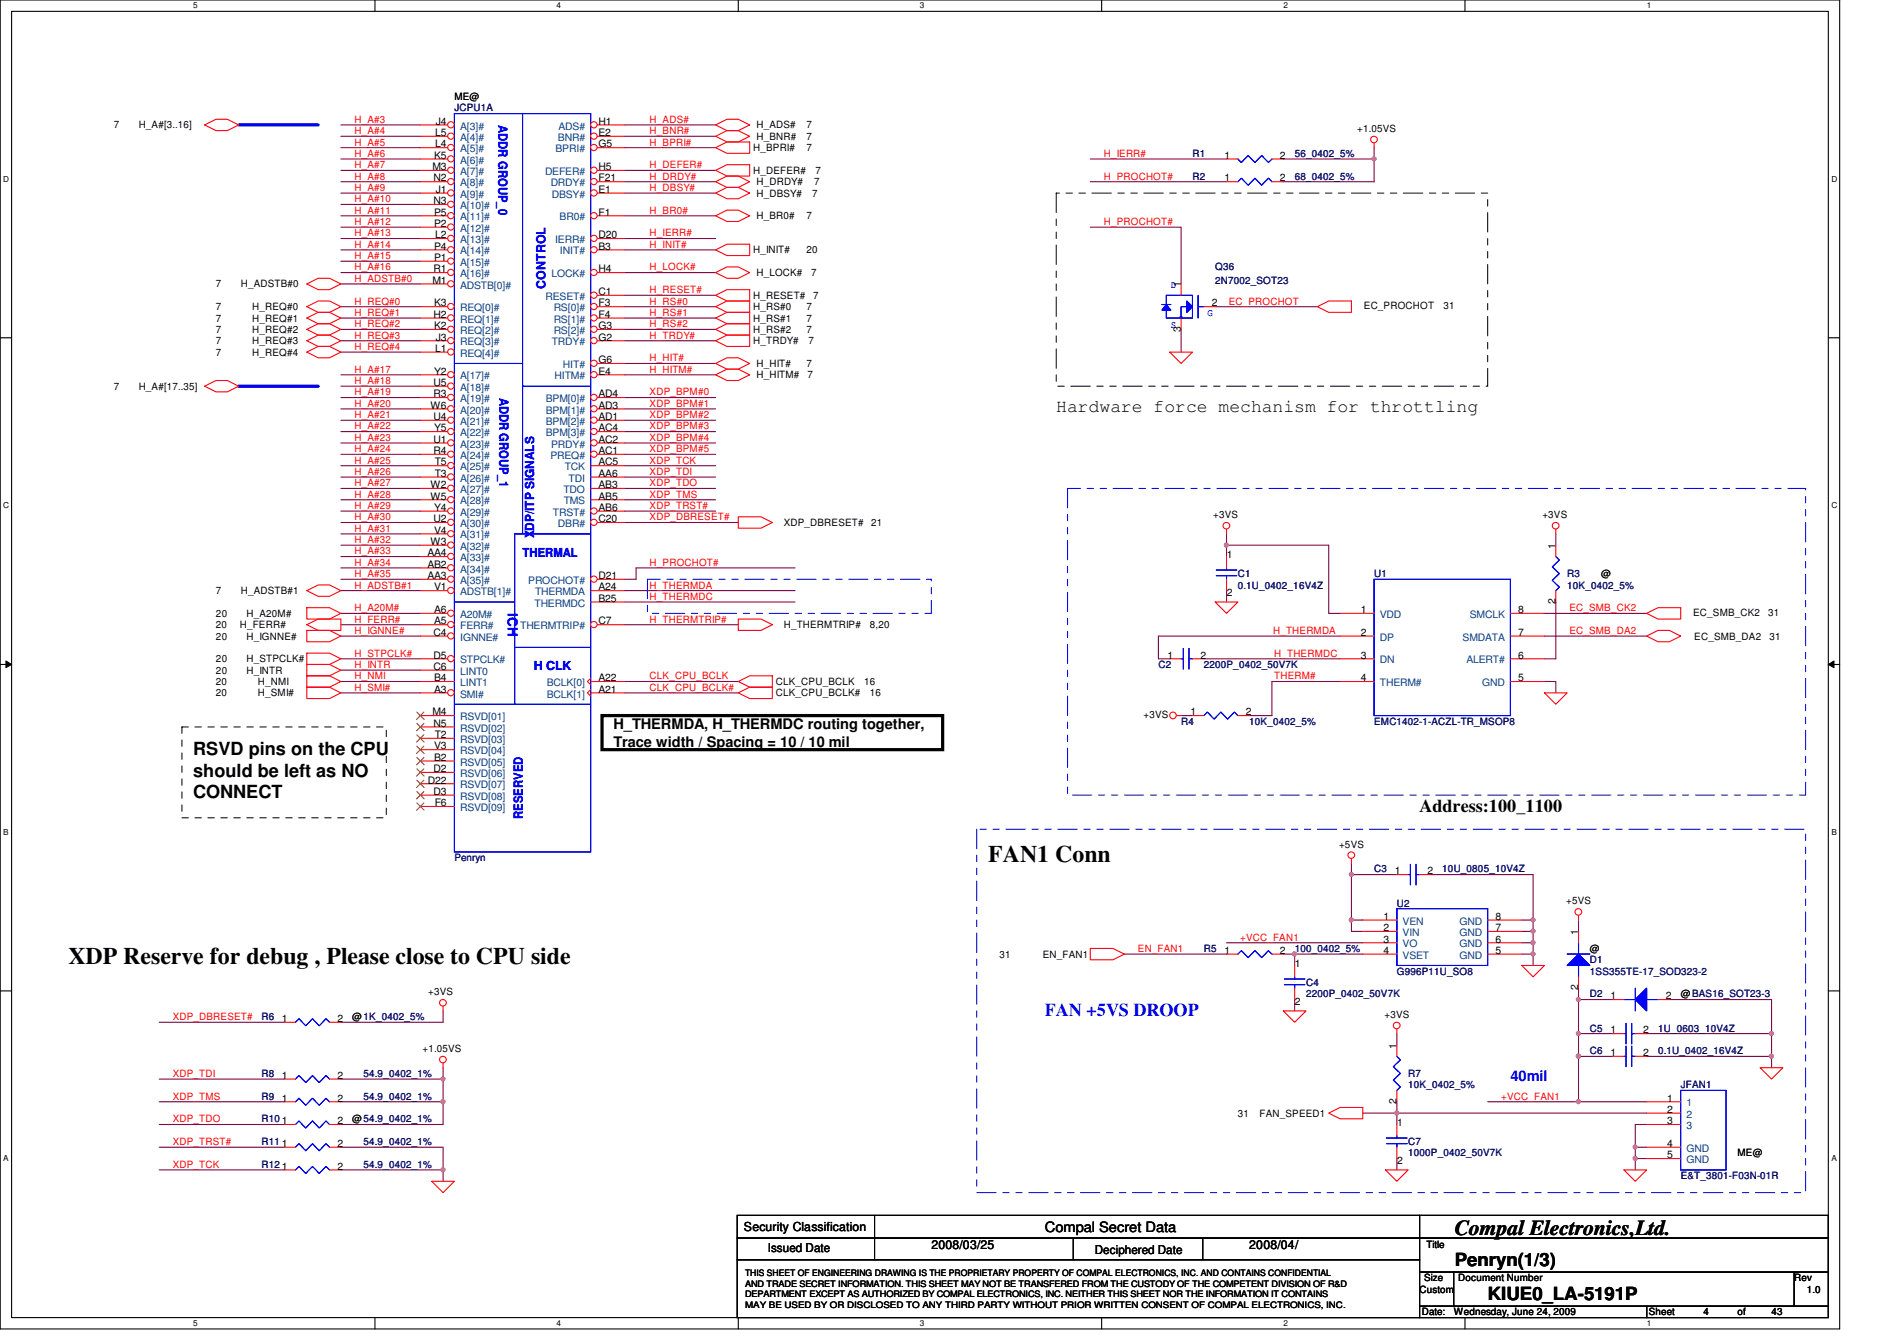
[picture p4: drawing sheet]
<svg xmlns="http://www.w3.org/2000/svg" width="297mm" height="210mm" viewBox="0 0 297 210" stroke-linecap="round" stroke-linejoin="round" font-family="sans-serif">
<defs><g id="words">
<g font-size="3.7">
<text x="154.7" y="135">FAN1 Conn</text>
<text x="10.7" y="151">XDP Reserve for debug , Please close to CPU side</text>
</g>
<text font-size="3.3" x="227.8" y="193.3">Compal Electronics,Ltd.</text>
<g font-size="2.8">
<text x="165.4" y="64.5">Hardware force mechanism for throttling</text>
<text x="30.3" y="118.2">RSVD pins on the CPU</text>
<text x="30.3" y="121.6">should be left as NO</text>
<text x="30.3" y="125">CONNECT</text>
<text x="222.3" y="127">Address:100_1100</text>
<text x="227.8" y="198.2">Penryn(1/3)</text>
<text x="233" y="203.5">KIUE0_LA-5191P</text>
</g>
<text font-size="2.8" fill="#00f" x="163.6" y="159">FAN +5VS DROOP</text>
<g font-size="2.3">
<text x="96.1" y="114.1">H_THERMDA, H_THERMDC routing together,</text>
<text x="96.1" y="116.9">Trace width / Spacing = 10 / 10 mil</text>
</g>
<text font-size="2.3" fill="#00f" x="236.5" y="169.2">40mil</text>
<text font-size="2.2" x="163.6" y="192.8">Compal Secret Data</text>
<text font-size="2.1" fill="#00f" x="79.5" y="96" transform="rotate(90 79.5 96)">ICH</text>
<g font-size="1.9" fill="#00f">
<text x="78.1" y="19.6" transform="rotate(90 78.1 19.6)">ADDR GROUP_0</text>
<text x="85.4" y="45.2" transform="rotate(-90 85.4 45.2)">CONTROL</text>
<text x="78.2" y="62.2" transform="rotate(90 78.2 62.2)">ADDR GROUP_1</text>
<text x="81.8" y="87.2">THERMAL</text>
<text x="83.6" y="84.3" transform="rotate(-90 83.6 84.3)">XDP/ITP SIGNALS</text>
<text x="83.6" y="104.9">H CLK</text>
<text x="81.9" y="128.2" transform="rotate(-90 81.9 128.2)">RESERVED</text>
</g>
<g font-size="1.9">
<text x="116.5" y="192.7">Security Classification</text>
<text x="120.2" y="196">Issued Date</text>
<text x="145.8" y="195.6">2008/03/25</text>
<text x="171.4" y="196.2">Deciphered Date</text>
<text x="195.6" y="195.6">2008/04/</text>
</g>
<g font-size="1.6" fill="#000080">
<text x="71.2" y="17.4">JCPU1A</text>
<text x="186.7" y="24.6">R1</text>
<text x="186.7" y="28.1">R2</text>
<text x="202.7" y="24.6">56_0402_5%</text>
<text x="202.7" y="28.1">68_0402_5%</text>
<text x="190.3" y="42.3">Q36</text>
<text x="190.3" y="44.4">2N7002_SOT23</text>
<text x="193.8" y="90.3">C1</text>
<text x="193.8" y="92.1">0.1U_0402_16V4Z</text>
<text x="215.2" y="90.3">U1</text>
<text x="245.4" y="90.3">R3</text>
<text x="245.4" y="92.1">10K_0402_5%</text>
<text x="181.4" y="104.6">C2</text>
<text x="188.5" y="104.6">2200P_0402_50V7K</text>
<text x="185" y="113.5">R4</text>
<text x="195.6" y="113.5">10K_0402_5%</text>
<text x="215.2" y="113.5">EMC1402-1-ACZL-TR_MSOP8</text>
<text x="71.2" y="134.8">Penryn</text>
<text x="215.2" y="136.6">C3</text>
<text x="225.8" y="136.6">10U_0805_10V4Z</text>
<text x="218.7" y="141.9">U2</text>
<text x="188.5" y="149">R5</text>
<text x="202.7" y="149">100_0402_5%</text>
<text x="204.5" y="154.3">C4</text>
<text x="218.7" y="152.6">G996P11U_SO8</text>
<text x="249" y="150.8">D1</text>
<text x="249" y="152.6">1SS355TE-17_SOD323-2</text>
<text x="40.9" y="159.7">R6</text>
<text x="204.5" y="156.1">2200P_0402_50V7K</text>
<text x="249" y="156.1">D2</text>
<text x="249" y="161.5">C5</text>
<text x="259.6" y="161.5">1U_0603_10V4Z</text>
<text x="249" y="165">C6</text>
<text x="259.6" y="165">0.1U_0402_16V4Z</text>
<text x="40.9" y="168.6">R8</text>
<text x="40.9" y="172.1">R9</text>
<text x="56.9" y="168.6">54.9_0402_1%</text>
<text x="56.9" y="172.1">54.9_0402_1%</text>
<text x="220.5" y="168.6">R7</text>
<text x="220.5" y="170.3">10K_0402_5%</text>
<text x="263.2" y="170.3">JFAN1</text>
<text x="40.9" y="179.2">R11</text>
<text x="40.9" y="175.7">R10</text>
<text x="56.9" y="179.2">54.9_0402_1%</text>
<text x="220.5" y="179.2">C7</text>
<text x="40.9" y="182.8">R12</text>
<text x="56.9" y="182.8">54.9_0402_1%</text>
<text x="220.5" y="181">1000P_0402_50V7K</text>
<text x="263.2" y="184.6">E&amp;T_3801-F03N-01R</text>
</g>
<g font-size="1.6">
<text x="71.2" y="15.7">ME@</text>
<text x="17.8" y="20.1">7</text>
<text x="21.7" y="20.1">H_A#[3..16]</text>
<text x="68.2" y="21.3">L5</text>
<text x="68.2" y="23.1">L4</text>
<text x="68.2" y="19.5">J4</text>
<text x="93.7" y="23.1">G5</text>
<text x="93.7" y="19.5">H1</text>
<text x="93.7" y="21.3">E2</text>
<text x="117.9" y="23.7">H_BPRI#</text>
<text x="118.4" y="21.9">H_BNR#</text>
<text x="118.4" y="20.1">H_ADS#</text>
<text x="126.3" y="23.7">7</text>
<text x="126.3" y="21.9">7</text>
<text x="126.3" y="20.1">7</text>
<text x="212.5" y="20.7">+1.05VS</text>
<text x="67.7" y="26.6">M3</text>
<text x="67.9" y="28.4">N2</text>
<text x="68" y="24.8">K5</text>
<text x="93.7" y="26.6">H5</text>
<text x="93.7" y="28.4">F21</text>
<text x="117.9" y="27.2">H_DEFER#</text>
<text x="118.4" y="29">H_DRDY#</text>
<text x="127.5" y="29">7</text>
<text x="127.7" y="27.2">7</text>
<text x="191.7" y="24.8">1</text>
<text x="191.7" y="28.4">1</text>
<text x="200.4" y="24.8">2</text>
<text x="200.4" y="28.4">2</text>
<text x="67.9" y="32">N3</text>
<text x="68" y="33.7">P5</text>
<text x="68" y="35.5">P2</text>
<text x="68.2" y="30.2">J1</text>
<text x="93.7" y="33.7">F1</text>
<text x="93.7" y="30.2">E1</text>
<text x="118.4" y="30.8">H_DBSY#</text>
<text x="118.4" y="34.3">H_BR0#</text>
<text x="126.3" y="34.3">7</text>
<text x="127.2" y="30.8">7</text>
<text x="68" y="39.1">P4</text>
<text x="68" y="40.9">P1</text>
<text x="68.2" y="37.3">L2</text>
<text x="93.7" y="37.3">D20</text>
<text x="93.7" y="39.1">B3</text>
<text x="117.9" y="39.7">H_INIT#</text>
<text x="126.3" y="39.7">20</text>
<text x="33.8" y="45">7</text>
<text x="37.7" y="45">H_ADSTB#0</text>
<text x="67.7" y="44.4">M1</text>
<text x="67.9" y="42.6">R1</text>
<text x="68" y="48">K3</text>
<text x="93.7" y="42.6">H4</text>
<text x="93.7" y="46.2">C1</text>
<text x="93.7" y="48">F3</text>
<text x="117.9" y="46.8">H_RESET#</text>
<text x="118.4" y="43.2">H_LOCK#</text>
<text x="127" y="43.2">7</text>
<text x="127.3" y="46.8">7</text>
<text x="184.9" y="45" transform="rotate(-90 184.9 45)">1</text>
<text x="189.7" y="48">2</text>
<text x="33.8" y="48.6">7</text>
<text x="33.8" y="52.1">7</text>
<text x="33.8" y="50.3">7</text>
<text x="33.8" y="53.9">7</text>
<text x="39.5" y="48.6">H_REQ#0</text>
<text x="39.5" y="52.1">H_REQ#2</text>
<text x="39.5" y="50.3">H_REQ#1</text>
<text x="39.5" y="53.9">H_REQ#3</text>
<text x="67.9" y="49.7">H2</text>
<text x="68" y="51.5">K2</text>
<text x="68.2" y="53.3">J3</text>
<text x="93.7" y="49.7">F4</text>
<text x="93.7" y="51.5">G3</text>
<text x="93.7" y="53.3">G2</text>
<text x="117.9" y="53.9">H_TRDY#</text>
<text x="117.9" y="48.6">H_RS#0</text>
<text x="117.9" y="50.3">H_RS#1</text>
<text x="117.9" y="52.1">H_RS#2</text>
<text x="126.3" y="48.6">7</text>
<text x="126.3" y="50.3">7</text>
<text x="126.3" y="52.1">7</text>
<text x="126.6" y="53.9">7</text>
<text x="184.9" y="51.9" transform="rotate(-90 184.9 51.9)">3</text>
<text x="213.6" y="48.4">EC_PROCHOT</text>
<text x="226" y="48.4">31</text>
<text x="33.8" y="55.7">7</text>
<text x="39.5" y="55.7">H_REQ#4</text>
<text x="68" y="58.6">Y2</text>
<text x="68.2" y="55.1">L1</text>
<text x="93.7" y="56.9">G6</text>
<text x="93.7" y="58.6">E4</text>
<text x="118.4" y="57.4">H_HIT#</text>
<text x="118.4" y="59.2">H_HITM#</text>
<text x="126.3" y="57.4">7</text>
<text x="126.4" y="59.2">7</text>
<text x="17.8" y="61">7</text>
<text x="21.7" y="61">H_A#[17..35]</text>
<text x="67.4" y="64">W6</text>
<text x="67.9" y="60.4">U5</text>
<text x="67.9" y="62.2">R3</text>
<text x="67.9" y="65.7">U4</text>
<text x="93.7" y="62.2">AD4</text>
<text x="93.7" y="64">AD3</text>
<text x="93.7" y="65.7">AD1</text>
<text x="67.9" y="69.3">U1</text>
<text x="67.9" y="71.1">R4</text>
<text x="68" y="67.5">Y5</text>
<text x="93.7" y="71.1">AC1</text>
<text x="93.7" y="67.5">AC4</text>
<text x="93.7" y="69.3">AC2</text>
<text x="67.4" y="76.4">W2</text>
<text x="68.1" y="72.9">T5</text>
<text x="68.1" y="74.6">T3</text>
<text x="93.7" y="74.6">AA6</text>
<text x="93.7" y="72.9">AC5</text>
<text x="93.7" y="76.4">AB3</text>
<text x="67.4" y="78.2">W5</text>
<text x="67.9" y="81.7">U2</text>
<text x="68" y="80">Y4</text>
<text x="68" y="83.5">V4</text>
<text x="93.7" y="80">AB6</text>
<text x="93.7" y="78.2">AB5</text>
<text x="93.7" y="81.7">C20</text>
<text x="122.7" y="82.3">XDP_DBRESET#</text>
<text x="136.4" y="82.3">21</text>
<text x="189.9" y="81.1">+3VS</text>
<text x="241.5" y="81.1">+3VS</text>
<text x="66.9" y="87.1">AA4</text>
<text x="66.9" y="88.9">AB2</text>
<text x="67.4" y="85.3">W3</text>
<text x="192.1" y="87.3">1</text>
<text x="243.6" y="85.9" transform="rotate(-90 243.6 85.9)">1</text>
<text x="33.8" y="93">7</text>
<text x="37.7" y="93">H_ADSTB#1</text>
<text x="66.9" y="90.6">AA3</text>
<text x="68" y="96">A6</text>
<text x="68" y="92.4">V1</text>
<text x="93.7" y="90.6">D21</text>
<text x="93.7" y="92.4">A24</text>
<text x="93.7" y="94.2">B25</text>
<text x="192.1" y="93.3">2</text>
<text x="213.1" y="96">1</text>
<text x="237.7" y="96">8</text>
<text x="243.6" y="94.6" transform="rotate(-90 243.6 94.6)">2</text>
<text x="250.7" y="90.3">@</text>
<text x="33.8" y="98.3">20</text>
<text x="33.8" y="96.6">20</text>
<text x="33.8" y="100.1">20</text>
<text x="37.5" y="98.3">H_FERR#</text>
<text x="38.6" y="96.6">H_A20M#</text>
<text x="38.6" y="100.1">H_IGNNE#</text>
<text x="67.9" y="99.5">C4</text>
<text x="68" y="97.7">A5</text>
<text x="93.7" y="97.7">C7</text>
<text x="122.7" y="98.3">H_THERMTRIP#</text>
<text x="136.2" y="98.3">8,20</text>
<text x="213.1" y="99.5">2</text>
<text x="237.7" y="99.5">7</text>
<text x="265.1" y="96.4">EC_SMB_CK2</text>
<text x="265.3" y="100.1">EC_SMB_DA2</text>
<text x="276.9" y="96.4">31</text>
<text x="277.1" y="100.1">31</text>
<text x="33.8" y="107.2">20</text>
<text x="33.8" y="105.5">20</text>
<text x="33.8" y="103.7">20</text>
<text x="38.6" y="105.5">H_INTR</text>
<text x="38.6" y="103.7">H_STPCLK#</text>
<text x="40.4" y="107.2">H_NMI</text>
<text x="67.9" y="104.9">C6</text>
<text x="67.9" y="103.1">D5</text>
<text x="68" y="106.6">B4</text>
<text x="93.7" y="106.6">A22</text>
<text x="121.5" y="107.2">CLK_CPU_BCLK</text>
<text x="135.3" y="107.2">16</text>
<text x="182.8" y="103.1">1</text>
<text x="188" y="103.1">2</text>
<text x="213.1" y="103.1">3</text>
<text x="213.1" y="106.6">4</text>
<text x="237.7" y="106.6">5</text>
<text x="237.7" y="103.1">6</text>
<text x="33.8" y="109">20</text>
<text x="40.4" y="109">H_SMI#</text>
<text x="67.7" y="112">M4</text>
<text x="67.9" y="113.7">N5</text>
<text x="68" y="108.4">A3</text>
<text x="93.7" y="108.4">A21</text>
<text x="121.5" y="109">CLK_CPU_BCLK#</text>
<text x="136.2" y="109">16</text>
<text x="179.1" y="112.4">+3VS</text>
<text x="186.4" y="112">1</text>
<text x="195.1" y="112">2</text>
<text x="68" y="117.3">V3</text>
<text x="68" y="119.1">B2</text>
<text x="68.1" y="115.5">T2</text>
<text x="67" y="122.6">D22</text>
<text x="67.9" y="120.9">D2</text>
<text x="67.9" y="124.4">D3</text>
<text x="68.1" y="126.2">F6</text>
<text x="209.7" y="132.7">+5VS</text>
<text x="218.4" y="136.9">1</text>
<text x="223.5" y="136.9">2</text>
<text x="216.6" y="144">1</text>
<text x="234.2" y="144">8</text>
<text x="245.2" y="141.6">+5VS</text>
<text x="156.5" y="149.9">31</text>
<text x="163.3" y="149.9">EN_FAN1</text>
<text x="191.7" y="149.3">1</text>
<text x="200.4" y="149.3">2</text>
<text x="216.6" y="145.8">2</text>
<text x="216.6" y="147.5">3</text>
<text x="216.6" y="149.3">4</text>
<text x="234.2" y="149.3">5</text>
<text x="234.2" y="147.5">6</text>
<text x="234.2" y="145.8">7</text>
<text x="247.1" y="146.3" transform="rotate(-90 247.1 146.3)">1</text>
<text x="249" y="149">@</text>
<text x="67.1" y="155.8">+3VS</text>
<text x="202.8" y="151.3">1</text>
<text x="247.1" y="155" transform="rotate(-90 247.1 155)">2</text>
<text x="44.2" y="160">1</text>
<text x="52.8" y="160">2</text>
<text x="55.2" y="159.7">@1K_0402_5%</text>
<text x="202.8" y="157.4">2</text>
<text x="216.8" y="159.3">+3VS</text>
<text x="252.2" y="156.4">1</text>
<text x="252.2" y="161.8">1</text>
<text x="257.3" y="161.8">2</text>
<text x="260.9" y="156.4">2</text>
<text x="263.2" y="156.1">@BAS16_SOT23-3</text>
<text x="66.2" y="164.7">+1.05VS</text>
<text x="218.7" y="164.1" transform="rotate(-90 218.7 164.1)">1</text>
<text x="252.2" y="165.3">1</text>
<text x="257.3" y="165.3">2</text>
<text x="44.2" y="168.9">1</text>
<text x="44.2" y="172.4">1</text>
<text x="52.8" y="168.9">2</text>
<text x="52.8" y="172.4">2</text>
<text x="218.7" y="172.8" transform="rotate(-90 218.7 172.8)">2</text>
<text x="261.1" y="172.4">1</text>
<text x="44.2" y="179.5">1</text>
<text x="44.2" y="176">1</text>
<text x="52.8" y="179.5">2</text>
<text x="52.8" y="176">2</text>
<text x="55.2" y="175.7">@54.9_0402_1%</text>
<text x="193.8" y="174.8">31</text>
<text x="197.2" y="174.8">FAN_SPEED1</text>
<text x="218.8" y="176.2">1</text>
<text x="261.1" y="174.2">2</text>
<text x="261.1" y="176">3</text>
<text x="261.1" y="179.5">4</text>
<text x="44.2" y="183.1">1</text>
<text x="52.8" y="183.1">2</text>
<text x="218.8" y="182.2">2</text>
<text x="261.1" y="181.3">5</text>
<text x="272.1" y="181">ME@</text>
<text x="223.3" y="195.4">Title</text>
<text x="222.3" y="202.4">Custom</text>
<text x="223" y="200.6">Size</text>
<text x="228.3" y="200.6">Document Number</text>
<text x="281" y="200.6">Rev</text>
<text x="282.9" y="202.4">1.0</text>
<text x="222.6" y="205.9">Date:</text>
<text x="227.6" y="205.9">Wednesday, June 24, 2009</text>
<text x="258.2" y="205.9">Sheet</text>
<text x="266.7" y="205.9">4</text>
<text x="272.1" y="205.9">of</text>
<text x="277.4" y="205.9">43</text>
</g>
<g font-size="1.6" fill="#f00">
<text x="55.5" y="19.2">H_A#3</text>
<text x="55.5" y="22.8">H_A#5</text>
<text x="55.5" y="21">H_A#4</text>
<text x="101.7" y="21">H_BNR#</text>
<text x="101.7" y="19.2">H_ADS#</text>
<text x="101.7" y="22.8">H_BPRI#</text>
<text x="55.5" y="26.3">H_A#7</text>
<text x="55.5" y="29.9">H_A#9</text>
<text x="55.5" y="24.6">H_A#6</text>
<text x="55.5" y="28.1">H_A#8</text>
<text x="101.7" y="29.9">H_DBSY#</text>
<text x="101.7" y="26.3">H_DEFER#</text>
<text x="101.7" y="28.1">H_DRDY#</text>
<text x="172.8" y="24.6">H_IERR#</text>
<text x="172.8" y="28.1">H_PROCHOT#</text>
<text x="55.5" y="31.7">H_A#10</text>
<text x="55.5" y="33.4">H_A#11</text>
<text x="55.5" y="35.2">H_A#12</text>
<text x="101.7" y="33.4">H_BR0#</text>
<text x="172.8" y="35.2">H_PROCHOT#</text>
<text x="55.5" y="37">H_A#13</text>
<text x="55.5" y="40.6">H_A#15</text>
<text x="55.5" y="38.8">H_A#14</text>
<text x="101.7" y="37">H_IERR#</text>
<text x="101.7" y="38.8">H_INIT#</text>
<text x="55.5" y="42.3">H_A#16</text>
<text x="55.5" y="44.1">H_ADSTB#0</text>
<text x="55.5" y="47.7">H_REQ#0</text>
<text x="101.7" y="42.3">H_LOCK#</text>
<text x="101.7" y="45.9">H_RESET#</text>
<text x="101.7" y="47.7">H_RS#0</text>
<text x="192.4" y="47.7">EC_PROCHOT</text>
<text x="55.5" y="49.4">H_REQ#1</text>
<text x="55.5" y="51.2">H_REQ#2</text>
<text x="55.5" y="53">H_REQ#3</text>
<text x="101.7" y="49.4">H_RS#1</text>
<text x="101.7" y="51.2">H_RS#2</text>
<text x="101.7" y="53">H_TRDY#</text>
<text x="55.5" y="54.8">H_REQ#4</text>
<text x="55.5" y="58.3">H_A#17</text>
<text x="101.7" y="56.6">H_HIT#</text>
<text x="101.7" y="58.3">H_HITM#</text>
<text x="55.5" y="60.1">H_A#18</text>
<text x="55.5" y="65.4">H_A#21</text>
<text x="55.5" y="63.7">H_A#20</text>
<text x="55.5" y="61.9">H_A#19</text>
<text x="101.7" y="65.4">XDP_BPM#2</text>
<text x="101.7" y="63.7">XDP_BPM#1</text>
<text x="101.7" y="61.9">XDP_BPM#0</text>
<text x="55.5" y="70.8">H_A#24</text>
<text x="55.5" y="69">H_A#23</text>
<text x="55.5" y="67.2">H_A#22</text>
<text x="101.7" y="67.2">XDP_BPM#3</text>
<text x="101.7" y="69">XDP_BPM#4</text>
<text x="101.7" y="70.8">XDP_BPM#5</text>
<text x="55.5" y="76.1">H_A#27</text>
<text x="55.5" y="74.3">H_A#26</text>
<text x="55.5" y="72.6">H_A#25</text>
<text x="55.5" y="77.9">H_A#28</text>
<text x="101.7" y="74.3">XDP_TDI</text>
<text x="101.7" y="76.1">XDP_TDO</text>
<text x="101.7" y="77.9">XDP_TMS</text>
<text x="101.7" y="72.6">XDP_TCK</text>
<text x="55.5" y="81.4">H_A#30</text>
<text x="55.5" y="79.7">H_A#29</text>
<text x="55.5" y="83.2">H_A#31</text>
<text x="101.7" y="79.7">XDP_TRST#</text>
<text x="101.7" y="81.4">XDP_DBRESET#</text>
<text x="55.5" y="85">H_A#32</text>
<text x="55.5" y="88.6">H_A#34</text>
<text x="55.5" y="86.8">H_A#33</text>
<text x="101.7" y="88.6">H_PROCHOT#</text>
<text x="55.5" y="90.3">H_A#35</text>
<text x="55.5" y="92.1">H_ADSTB#1</text>
<text x="55.5" y="95.7">H_A20M#</text>
<text x="101.7" y="93.9">H_THERMDC</text>
<text x="101.7" y="92.1">H_THERMDA</text>
<text x="245.7" y="95.7">EC_SMB_CK2</text>
<text x="55.5" y="99.2">H_IGNNE#</text>
<text x="55.5" y="97.5">H_FERR#</text>
<text x="101.7" y="97.5">H_THERMTRIP#</text>
<text x="199.3" y="99.2">H_THERMDA</text>
<text x="245.7" y="99.2">EC_SMB_DA2</text>
<text x="55.5" y="102.8">H_STPCLK#</text>
<text x="55.5" y="106.3">H_NMI</text>
<text x="55.5" y="104.6">H_INTR</text>
<text x="101.7" y="106.3">CLK_CPU_BCLK</text>
<text x="199.5" y="102.8">H_THERMDC</text>
<text x="199.5" y="106.3">THERM#</text>
<text x="55.5" y="108.1">H_SMI#</text>
<text x="101.7" y="108.1">CLK_CPU_BCLK#</text>
<text x="178.2" y="149">EN_FAN1</text>
<text x="194.2" y="147.2">+VCC_FAN1</text>
<text x="27" y="159.7">XDP_DBRESET#</text>
<text x="27" y="168.6">XDP_TDI</text>
<text x="27" y="172.1">XDP_TMS</text>
<text x="235.1" y="172.1">+VCC_FAN1</text>
<text x="27" y="179.2">XDP_TRST#</text>
<text x="27" y="175.7">XDP_TDO</text>
<text x="27" y="182.8">XDP_TCK</text>
</g>
<g font-size="1.6" fill="#004080">
<text x="72" y="20.3">A[3]#</text>
<text x="72" y="22.1">A[4]#</text>
<text x="72" y="23.8">A[5]#</text>
<text x="87" y="23.8">BPRI#</text>
<text x="87.4" y="22.1">BNR#</text>
<text x="87.5" y="20.3">ADS#</text>
<text x="72" y="25.6">A[6]#</text>
<text x="72" y="27.4">A[7]#</text>
<text x="72" y="29.2">A[8]#</text>
<text x="85.3" y="27.4">DEFER#</text>
<text x="86.2" y="29.2">DRDY#</text>
<text x="72" y="32.7">A[10]#</text>
<text x="72" y="34.5">A[11]#</text>
<text x="72" y="30.9">A[9]#</text>
<text x="86.4" y="30.9">DBSY#</text>
<text x="87.6" y="34.5">BR0#</text>
<text x="72" y="36.3">A[12]#</text>
<text x="72" y="38.1">A[13]#</text>
<text x="72" y="39.8">A[14]#</text>
<text x="72" y="41.6">A[15]#</text>
<text x="86.9" y="38.1">IERR#</text>
<text x="87.7" y="39.8">INIT#</text>
<text x="72" y="43.4">A[16]#</text>
<text x="72" y="45.2">ADSTB[0]#</text>
<text x="85.4" y="46.9">RESET#</text>
<text x="86.4" y="43.4">LOCK#</text>
<text x="72" y="48.7">REQ[0]#</text>
<text x="72" y="50.5">REQ[1]#</text>
<text x="72" y="52.3">REQ[2]#</text>
<text x="86.7" y="48.7">RS[0]#</text>
<text x="86.7" y="50.5">RS[1]#</text>
<text x="86.7" y="52.3">RS[2]#</text>
<text x="72" y="59.4">A[17]#</text>
<text x="72" y="54.1">REQ[3]#</text>
<text x="72" y="55.8">REQ[4]#</text>
<text x="86.4" y="54.1">TRDY#</text>
<text x="86.8" y="59.4">HITM#</text>
<text x="88.1" y="57.6">HIT#</text>
<text x="72" y="61.2">A[18]#</text>
<text x="72" y="62.9">A[19]#</text>
<text x="72" y="64.7">A[20]#</text>
<text x="85.5" y="62.9">BPM[0]#</text>
<text x="85.5" y="64.7">BPM[1]#</text>
<text x="72" y="66.5">A[21]#</text>
<text x="72" y="68.3">A[22]#</text>
<text x="72" y="70.1">A[23]#</text>
<text x="72" y="71.8">A[24]#</text>
<text x="85.5" y="66.5">BPM[2]#</text>
<text x="85.5" y="68.3">BPM[3]#</text>
<text x="86.2" y="71.8">PREQ#</text>
<text x="86.3" y="70.1">PRDY#</text>
<text x="72" y="73.6">A[25]#</text>
<text x="72" y="75.4">A[26]#</text>
<text x="72" y="77.2">A[27]#</text>
<text x="88.2" y="77.2">TDO</text>
<text x="88.4" y="73.6">TCK</text>
<text x="89" y="75.4">TDI</text>
<text x="72" y="79">A[28]#</text>
<text x="72" y="80.7">A[29]#</text>
<text x="72" y="82.5">A[30]#</text>
<text x="86.6" y="80.7">TRST#</text>
<text x="87.4" y="82.5">DBR#</text>
<text x="88.3" y="79">TMS</text>
<text x="72" y="84.3">A[31]#</text>
<text x="72" y="86.1">A[32]#</text>
<text x="72" y="87.8">A[33]#</text>
<text x="72" y="89.6">A[34]#</text>
<text x="72" y="93.2">ADSTB[1]#</text>
<text x="72" y="91.4">A[35]#</text>
<text x="82.7" y="91.4">PROCHOT#</text>
<text x="83.7" y="95">THERMDC</text>
<text x="83.8" y="93.2">THERMDA</text>
<text x="72" y="96.7">A20M#</text>
<text x="72" y="98.5">FERR#</text>
<text x="72" y="100.3">IGNNE#</text>
<text x="81.4" y="98.5">THERMTRIP#</text>
<text x="216.1" y="100.3">DP</text>
<text x="216.1" y="96.7">VDD</text>
<text x="229" y="100.3">SMDATA</text>
<text x="230.2" y="96.7">SMCLK</text>
<text x="72" y="105.6">LINT0</text>
<text x="72" y="107.4">LINT1</text>
<text x="72" y="103.8">STPCLK#</text>
<text x="85.6" y="107.4">BCLK[0]</text>
<text x="216.1" y="103.8">DN</text>
<text x="216.1" y="107.4">THERM#</text>
<text x="229.6" y="103.8">ALERT#</text>
<text x="232.1" y="107.4">GND</text>
<text x="72" y="112.7">RSVD[01]</text>
<text x="72" y="109.2">SMI#</text>
<text x="85.6" y="109.2">BCLK[1]</text>
<text x="72" y="114.5">RSVD[02]</text>
<text x="72" y="116.3">RSVD[03]</text>
<text x="72" y="118.1">RSVD[04]</text>
<text x="72" y="119.8">RSVD[05]</text>
<text x="72" y="121.6">RSVD[06]</text>
<text x="72" y="123.4">RSVD[07]</text>
<text x="72" y="125.2">RSVD[08]</text>
<text x="72" y="127">RSVD[09]</text>
<text x="219.6" y="144.7">VEN</text>
<text x="219.6" y="146.5">VIN</text>
<text x="219.6" y="148.3">VO</text>
<text x="228.5" y="148.3">GND</text>
<text x="228.5" y="144.7">GND</text>
<text x="228.5" y="146.5">GND</text>
<text x="219.6" y="150.1">VSET</text>
<text x="228.5" y="150.1">GND</text>
<text x="264.1" y="173.2">1</text>
<text x="264.1" y="175">2</text>
<text x="264.1" y="176.7">3</text>
<text x="264.1" y="180.3">GND</text>
<text x="264.1" y="182.1">GND</text>
</g>
<g font-size="1.6" fill="#00f">
<text x="183.3" y="45.1">D</text>
<text x="183.3" y="51.4">S</text>
<text x="189.1" y="49.4">G</text>
</g>
<g font-size="1.4">
<text x="116.7" y="199.7">THIS SHEET OF ENGINEERING DRAWING IS THE PROPRIETARY PROPERTY OF COMPAL ELECTRONICS, INC. AND CONTAINS CONFIDENTIAL</text>
<text x="116.7" y="201.4">AND TRADE SECRET INFORMATION. THIS SHEET MAY NOT BE TRANSFERED FROM THE CUSTODY OF THE COMPETENT DIVISION OF R&amp;D</text>
<text x="116.7" y="203">DEPARTMENT EXCEPT AS AUTHORIZED BY COMPAL ELECTRONICS, INC. NEITHER THIS SHEET NOR THE INFORMATION IT CONTAINS</text>
<text x="116.7" y="204.7">MAY BE USED BY OR DISCLOSED TO ANY THIRD PARTY WITHOUT PRIOR WRITTEN CONSENT OF COMPAL ELECTRONICS, INC.</text>
</g>
<g font-size="1.3">
<text x="30.3" y="1.3">5</text>
<text x="87.2" y="1.3">4</text>
<text x="144.1" y="1.3">3</text>
<text x="201" y="1.3">2</text>
<text x="257.8" y="1.3">1</text>
<text x=".5" y="28.4">D</text>
<text x="286.8" y="28.4">D</text>
<text x=".5" y="79.5">C</text>
<text x="286.8" y="79.5">C</text>
<text x=".5" y="130.7">B</text>
<text x="286.8" y="130.7">B</text>
<text x=".5" y="181.8">A</text>
<text x="286.8" y="181.8">A</text>
<text x="30.3" y="207.6">5</text>
<text x="87.2" y="207.6">4</text>
<text x="144.1" y="207.6">3</text>
<text x="201" y="207.6">2</text>
<text x="257.8" y="207.6">1</text>
</g>
</g></defs>
<path d="M0 0h288.1v208h-288.1zM1.8 1.8h284.5v204.4h-284.5z" fill="none" stroke="#000" stroke-width=".17"/>
<g fill="#fff">
<path d="M30.3 .2h.6v1.4h-.6z"/>
<path d="M30.3 206.4h.6v1.4h-.6z"/>
</g>
<path d="M58.7 0v1.8M58.7 206.2v1.8" fill="none" stroke="#000" stroke-width=".17"/>
<g fill="#fff">
<path d="M87.2 .2h.6v1.4h-.6z"/>
<path d="M87.2 206.4h.6v1.4h-.6z"/>
</g>
<path d="M115.6 0v1.8M115.6 206.2v1.8" fill="none" stroke="#000" stroke-width=".17"/>
<g fill="#fff">
<path d="M144.1 .2h.6v1.4h-.6z"/>
<path d="M144.1 206.4h.6v1.4h-.6z"/>
</g>
<path d="M172.5 0v1.8M172.5 206.2v1.8" fill="none" stroke="#000" stroke-width=".17"/>
<g fill="#fff">
<path d="M200.9 .2h.7v1.4h-.7z"/>
<path d="M200.9 206.4h.7v1.4h-.7z"/>
</g>
<path d="M229.4 0v1.8M229.4 206.2v1.8" fill="none" stroke="#000" stroke-width=".17"/>
<g fill="#fff">
<path d="M257.8 .2h.7v1.4h-.7z"/>
<path d="M257.8 206.4h.7v1.4h-.7z"/>
<path d="M.5 27.3h.9v1.4h-.9z"/>
<path d="M286.8 27.3h.8v1.4h-.8z"/>
<path d="M.5 78.4h.9v1.4h-.9z"/>
<path d="M286.8 78.4h.8v1.4h-.8z"/>
</g>
<path d="M0 52.9h1.8M286.3 52.9h1.8" fill="none" stroke="#000" stroke-width=".17"/>
<g fill="#fff">
<path d="M.5 129.5h.8v1.4h-.8z"/>
<path d="M286.8 129.5h.8v1.4h-.8z"/>
</g>
<path d="M0 104h1.8M286.3 104h1.8" fill="none" stroke="#000" stroke-width=".17"/>
<path d="M.9 103.5l.9 .5-.9 .5zM286.3 104l.9-.5v1z" fill="#000"/>
<path d="M.9 103.5l.9 .5-.9 .5zM286.3 104l.9-.5v1z" fill="none" stroke="#000" stroke-width=".16"/>
<g fill="#fff">
<path d="M.5 180.6h.8v1.4h-.8z"/>
<path d="M286.8 180.6h.8v1.4h-.8z"/>
</g>
<path d="M0 155.1h1.8M286.3 155.1h1.8" fill="none" stroke="#000" stroke-width=".17"/>
<path d="M213.4 174.2h5.3M218.7 172.5v1.7M218.7 161.8v1.8M218.7 174.2v1.8M277.4 161.8v3.5M218.7 181.3v1.8" fill="none" stroke="#800040" stroke-width=".17"/>
<circle cx="277.4" cy="165.3" r=".32" fill="#f0f"/>
<circle cx="277.4" cy="165.3" r=".32" fill="none" stroke="#f0f" stroke-width=".17"/>
<circle cx="277.4" cy="161.8" r=".32" fill="#f0f"/>
<circle cx="277.4" cy="161.8" r=".32" fill="none" stroke="#f0f" stroke-width=".17"/>
<path d="M256.1 181.3v1.8" fill="none" stroke="#800040" stroke-width=".17"/>
<circle cx="256" cy="181.3" r=".32" fill="#f0f"/>
<circle cx="256" cy="181.3" r=".32" fill="none" stroke="#f0f" stroke-width=".17"/>
<path d="M211.6 136.9h7.1" fill="none" stroke="#800040" stroke-width=".17"/>
<circle cx="211.6" cy="136.9" r=".32" fill="#f0f"/>
<circle cx="211.6" cy="136.9" r=".32" fill="none" stroke="#f0f" stroke-width=".17"/>
<path d="M224.1 136.9h16M192.1 147.6h21.3M211.6 144h1.8M218.7 174.2h39.1" fill="none" stroke="#800040" stroke-width=".17"/>
<circle cx="218.7" cy="174.2" r=".32" fill="#f0f"/>
<circle cx="218.7" cy="174.2" r=".32" fill="none" stroke="#f0f" stroke-width=".17"/>
<path d="M247.2 161.8h5.3M247.2 165.3v7.2" fill="none" stroke="#800040" stroke-width=".17"/>
<circle cx="247.1" cy="165.3" r=".32" fill="#f0f"/>
<circle cx="247.1" cy="165.3" r=".32" fill="none" stroke="#f0f" stroke-width=".17"/>
<path d="M240.1 145.8v3.5M261.4 156.5h16M277.4 165.3v1.8" fill="none" stroke="#800040" stroke-width=".17"/>
<circle cx="240" cy="149.3" r=".32" fill="#f0f"/>
<circle cx="240" cy="149.3" r=".32" fill="none" stroke="#f0f" stroke-width=".17"/>
<circle cx="240" cy="147.5" r=".32" fill="#f0f"/>
<circle cx="240" cy="147.5" r=".32" fill="none" stroke="#f0f" stroke-width=".17"/>
<path d="M238.3 147.6h1.8M240.1 149.3v1.8M240.1 144v1.8M257.8 161.8h19.6" fill="none" stroke="#800040" stroke-width=".17"/>
<circle cx="240" cy="145.8" r=".32" fill="#f0f"/>
<circle cx="240" cy="145.8" r=".32" fill="none" stroke="#f0f" stroke-width=".17"/>
<circle cx="240" cy="144" r=".32" fill="#f0f"/>
<circle cx="240" cy="144" r=".32" fill="none" stroke="#f0f" stroke-width=".17"/>
<g fill="none" stroke="#800040" stroke-width=".17">
<path d="M53.4 19.6h12.4M53.4 32h12.4M53.4 33.8h12.4M53.4 37.3h12.4M53.4 26.7h12.4M53.4 30.2h12.4M53.4 35.6h12.4M53.4 24.9h12.4M53.4 28.4h12.4M53.4 23.1h12.4M53.4 39.1h12.4M53.4 21.3h12.4"/>
<path d="M53.4 42.7h12.4M53.4 40.9h12.4M53.4 44.4h12.4M69.4 158.2v1.8h-16M238.3 144h1.8M277.4 156.5v5.3M24.9 160h19.6M24.9 168.9h19.6M24.9 172.5h19.6M53.4 168.9h16M256.1 176h1.7"/>
</g>
<path d="M37.4 19.6h12.4M37.4 60.4h12.4" fill="none" stroke="#00f" stroke-width=".51"/>
<circle cx="69.4" cy="168.9" r=".32" fill="#f0f"/>
<circle cx="69.4" cy="168.9" r=".32" fill="none" stroke="#f0f" stroke-width=".17"/>
<path d="M24.9 183.1h19.6M53.4 183.1h16" fill="none" stroke="#800040" stroke-width=".17"/>
<circle cx="69.4" cy="183.1" r=".32" fill="#f0f"/>
<circle cx="69.4" cy="183.1" r=".32" fill="none" stroke="#f0f" stroke-width=".17"/>
<path d="M211.6 144v1.8M247.2 154.7v1.8h5.3M24.9 179.6h19.6M24.9 176h19.6M53.4 179.6h16v5.3M69.4 172.5v3.5" fill="none" stroke="#800040" stroke-width=".17"/>
<circle cx="211.6" cy="144" r=".32" fill="#f0f"/>
<circle cx="211.6" cy="144" r=".32" fill="none" stroke="#f0f" stroke-width=".17"/>
<path d="M211.6 145.8h1.8M247.2 144v1.8M232.9 172.5h14.3" fill="none" stroke="#800040" stroke-width=".17"/>
<circle cx="247.1" cy="172.4" r=".32" fill="#f0f"/>
<circle cx="247.1" cy="172.4" r=".32" fill="none" stroke="#f0f" stroke-width=".17"/>
<path d="M211.6 136.9v7.1M247.2 161.8v3.5" fill="none" stroke="#800040" stroke-width=".17"/>
<circle cx="247.1" cy="165.3" r=".32" fill="#f0f"/>
<circle cx="247.1" cy="165.3" r=".32" fill="none" stroke="#f0f" stroke-width=".17"/>
<circle cx="247.1" cy="161.8" r=".32" fill="#f0f"/>
<circle cx="247.1" cy="161.8" r=".32" fill="none" stroke="#f0f" stroke-width=".17"/>
<g fill="none" stroke="#800040" stroke-width=".17">
<path d="M97.8 74.7h14.2M97.8 65.8h14.2M97.8 67.6h14.2M97.8 76.5h14.2M97.8 69.3h14.2M97.8 71.1h14.2M97.8 78.2h14.2M97.8 64h14.2M97.8 62.2h14.2M97.8 97.8h17.8M97.8 81.8h17.8M97.8 94.2h26.7"/>
<path d="M97.8 92.5h26.7M97.8 80h14.2M124.5 88.9h-24.9v1.8h-1.8M241.8 96h16M241.8 99.6h16M243.6 94.2v8.9h-1.8M243.6 83.6v1.7M97.8 108.5h17.8M97.8 106.7h17.8M241.8 106.7h1.8v1.8M211.6 135.1v1.8M238.3 145.8h1.8"/>
<path d="M238.3 149.3h1.8M247.2 156.5v5.3M247.2 165.3h5.3M247.2 172.5h10.6M257.8 165.3h19.6"/>
</g>
<circle cx="247.1" cy="156.4" r=".32" fill="#f0f"/>
<circle cx="247.1" cy="156.4" r=".32" fill="none" stroke="#f0f" stroke-width=".17"/>
<path d="M69.4 167.1v5.4h-16" fill="none" stroke="#800040" stroke-width=".17"/>
<circle cx="69.4" cy="172.4" r=".32" fill="#f0f"/>
<circle cx="69.4" cy="172.4" r=".32" fill="none" stroke="#f0f" stroke-width=".17"/>
<path d="M97.8 72.9h14.2M53.4 176h16M256.1 176v3.6h1.7M256.1 179.6v1.7h1.7" fill="none" stroke="#800040" stroke-width=".17"/>
<circle cx="256" cy="179.5" r=".32" fill="#f0f"/>
<circle cx="256" cy="179.5" r=".32" fill="none" stroke="#f0f" stroke-width=".17"/>
<path d="M176.1 149.3h16M202.7 149.3h10.7" fill="none" stroke="#800040" stroke-width=".17"/>
<circle cx="202.7" cy="149.3" r=".32" fill="#f0f"/>
<circle cx="202.7" cy="149.3" r=".32" fill="none" stroke="#f0f" stroke-width=".17"/>
<path d="M208.1 85.3h-16v1.8M209.8 99.6h-28.4v3.5h1.8M184.9 112h1.8M188.5 103.1h21.3M209.8 106.7h-10.6v5.3h-3.6M240.1 136.9v7.1M200.9 149.3h1.8v1.8M202.7 156.5v1.7" fill="none" stroke="#800040" stroke-width=".17"/>
<circle cx="192" cy="85.3" r=".32" fill="#f0f"/>
<circle cx="192" cy="85.3" r=".32" fill="none" stroke="#f0f" stroke-width=".17"/>
<g fill="none" stroke="#800040" stroke-width=".17">
<path d="M97.8 19.6h14.2M97.8 21.3h14.2M97.8 23.1h14.2M97.8 30.2h14.2M97.8 26.7h14.2M97.8 28.4h14.2M97.8 33.8h14.2M97.8 37.3h14.2M97.8 39.1h14.2M170.7 24.9h21.4M170.7 28.4h21.4M200.9 24.9h14.3"/>
<path d="M215.2 24.9v3.5h-14.3M215.2 23.1v1.8M53.4 49.8h12.4M53.4 51.6h12.4M53.4 55.1h12.4M53.4 53.3h12.4M53.4 48h12.4M53.4 58.7h12.4M97.8 56.9h14.2M97.8 58.7h14.2M97.8 42.7h14.2M97.8 46.2h14.2"/>
<path d="M97.8 49.8h14.2M97.8 51.6h14.2M97.8 48h14.2M97.8 53.3h14.2M53.4 60.4h12.4M53.4 76.5h12.4M53.4 74.7h12.4M53.4 65.8h12.4M53.4 64h12.4M53.4 72.9h12.4M53.4 71.1h12.4M53.4 78.2h12.4"/>
<path d="M53.4 62.2h12.4M53.4 69.3h12.4M53.4 67.6h12.4M53.4 85.3h12.4M53.4 88.9h12.4M53.4 90.7h12.4M53.4 87.1h12.4M53.4 81.8h12.4M53.4 80h12.4M53.4 83.6h12.4M53.4 92.5h12.4M53.4 99.6h12.4"/>
<path d="M53.4 97.8h12.4M53.4 96h12.4M192.1 92.5v1.7M192.1 83.6v1.7M208.1 85.3v10.7h1.7M53.4 103.1h12.4M53.4 108.5h12.4M53.4 106.7h12.4M53.4 104.9h12.4"/>
</g>
<circle cx="215.1" cy="24.9" r=".32" fill="#f0f"/>
<circle cx="215.1" cy="24.9" r=".32" fill="none" stroke="#f0f" stroke-width=".17"/>
<path d="M170.7 35.6h14.2v8.8M184.9 51.6v3.5M190.3 48h16" fill="none" stroke="#800040" stroke-width=".17"/>
<g fill="none" stroke="#f00" stroke-width=".17">
<path d="M32 19.6l1.8-.9h1.8l1.8 .9-1.8 .8h-1.8zM112 19.6l1.8-.9h1.8l1.8 .9-1.8 .8h-1.8zM112 21.3l1.8-.9h1.8l1.8 .9-1.8 .9h-1.8zM112 23.1l1.8-.9h3.6v1.8h-3.6zM112 28.4l1.8-.8h1.8l1.8 .8-1.8 .9h-1.8zM112 30.2l1.8-.9h1.8l1.8 .9-1.8 .9h-1.8zM112 33.8l1.8-.9h1.8l1.8 .9-1.8 .9h-1.8zM112 39.1l1.8-.9h3.6v1.8h-3.6zM112 26.7l1.8-.9h3.6v1.8h-3.6zM215.2 22.4v.7M48 44.4l1.8-.8h1.8l1.8 .8-1.8 .9h-1.8zM48 48l1.8-.9h1.8l1.8 .9-1.8 .9h-1.8z"/>
<path d="M48 51.6l1.8-.9h1.8l1.8 .9-1.8 .8h-1.8zM48 49.8l1.8-.9h1.8l1.8 .9-1.8 .9h-1.8zM48 55.1l1.8-.9h1.8l1.8 .9-1.8 .9h-1.8zM48 53.3l1.8-.9h1.8l1.8 .9-1.8 .9h-1.8zM112 56.9l1.8-.9h1.8l1.8 .9-1.8 .9h-1.8zM112 58.7l1.8-.9h1.8l1.8 .9-1.8 .9h-1.8zM112 46.2l1.8-.9h3.6v1.8h-3.6zM112 53.3l1.8-.9h3.6v1.8h-3.6zM112 48l1.8-.9h3.6v1.8h-3.6zM112 49.8l1.8-.9h3.6v1.8h-3.6zM112 51.6l1.8-.9h3.6v1.7h-3.6zM112 42.7l1.8-.9h1.8l1.8 .9-1.8 .9h-1.8z"/>
<path d="M183.2 55.1h3.5l-1.8 1.8zM206.3 48l1.8-.9h3.5v1.8h-3.5zM32 60.4l1.8-.8h1.8l1.8 .8-1.8 .9h-1.8zM48 92.5l1.8-.9h1.8l1.8 .9-1.8 .8h-1.8zM48 95.1h3.6l1.8 .9-1.8 .9h-3.6zM48 98.7h3.6l1.8 .9-1.8 .9h-3.6zM48 97.8l1.8-.9h3.6v1.8h-3.6zM115.6 96.9h3.6l1.7 .9-1.7 .9h-3.6zM115.6 80.9h3.6l1.7 .9-1.7 .9h-3.6zM190.3 94.2h3.5l-1.7 1.8zM192.1 82.8v.8M209.8 99.6h5.4"/>
<path d="M209.8 96h5.4M236.5 99.6h5.3M236.5 96h5.3M243.6 82.8v.8M257.8 96l1.8-.9h3.6v1.8h-3.6zM257.8 99.6l1.8-.9h1.8l1.8 .9-1.8 .9h-1.8zM48 104h3.6l1.8 .9-1.8 .9h-3.6zM48 107.6h3.6l1.8 .9-1.8 .8h-3.6zM48 102.2h3.6l1.8 .9-1.8 .9h-3.6zM48 105.8h3.6l1.8 .9-1.8 .9h-3.6zM115.6 106.7l1.8-.9h3.5v1.8h-3.5zM115.6 108.5l1.8-.9h3.5v1.7h-3.5z"/>
<path d="M184.2 112h.7M209.8 103.1h5.4M209.8 106.7h5.4M236.5 103.1h5.3M236.5 106.7h5.3M241.8 108.5h3.6l-1.8 1.7zM211.6 134.4v.7M69.4 157.5v.7M170.7 148.5h3.6l1.8 .8-1.8 .9h-3.6zM200.9 158.2h3.6l-1.8 1.8zM202.7 151.1v1.8M202.7 154.7v1.8"/>
<path d="M238.3 151.1h3.5l-1.7 1.8zM247.2 143.3v.7M44.5 160h1.8M51.6 160h1.8M69.4 166.4v.7M208.1 174.2l1.7-.9h3.6v1.8h-3.6zM218.7 161.1v.7M218.7 176v1.8M218.7 179.6v1.7M257.8 172.5h5.4M257.8 174.2h5.4M257.8 176h5.4"/>
<path d="M257.8 179.6h5.4M275.6 167.1h3.6l-1.8 1.8zM44.5 183.1h1.8M51.6 183.1h1.8M67.6 184.9h3.6l-1.8 1.8zM216.9 183.1h3.6l-1.8 1.8zM254.3 183.1h3.5l-1.7 1.8zM257.8 181.3h5.4"/>
<circle cx="215.2" cy="21.8" r=".52"/>
<circle cx="192" cy="82.3" r=".52"/>
<circle cx="243.6" cy="82.3" r=".52"/>
<circle cx="183.7" cy="112" r=".52"/>
<circle cx="211.6" cy="133.8" r=".52"/>
<circle cx="69.4" cy="157" r=".52"/>
<circle cx="247.2" cy="142.7" r=".52"/>
<circle cx="69.4" cy="165.9" r=".52"/>
<circle cx="218.7" cy="160.5" r=".52"/>
</g>
<g fill="none" stroke="#000" stroke-width=".17">
<path d="M115.4 190.2h106.9v3.6h-106.9zM115.4 193.8h106.9v3.4h-106.9zM115.4 197.2h106.9v9h-106.9zM136.9 190.2v7M168.1 193.8v3.4M188.3 193.8v3.4M222.3 190.2h64v3.6h-64zM222.3 193.8h64v5.3h-64zM222.3 199.1h5.3v5.4h-5.3zM227.6 199.1h53.4v5.4h-53.4zM281 199.1h5.3v5.4h-5.3zM222.3 204.5h35.5v1.7h-35.5z"/>
<path d="M257.8 204.5h28.5v1.7h-28.5z"/>
</g>
<path d="M28.5 113.8h32v14.2h-32z" fill="none" stroke="#000" stroke-width=".16" stroke-dasharray="1 1 1 1 1 1 1 1"/>
<path d="M94.3 112h53.3v5.3h-53.3z" fill="none" stroke="#000" stroke-width=".51"/>
<path d="M167.2 76.5h115.5v48h-115.5zM101.4 90.7h44.4v5.3h-44.4zM152.9 129.8h129.8v56.9h-129.8z" fill="none" stroke="#00f" stroke-width=".16" stroke-dasharray="3 1 1 1 1 1"/>
<path d="M165.4 30.2h67.5v30.2h-67.5z" fill="none" stroke="#000" stroke-width=".16" stroke-dasharray="3 1 1 1 1 1"/>
<g fill="none" stroke="#00f" stroke-width=".17">
<path d="M71.2 17.8h21.3v115.5h-21.3zM81.8 17.8v65.8M71.2 56.9h10.6M81.8 60.4h10.7M71.2 94.2h9.4M92.5 83.6h-11.9v26.6M215.2 90.7h21.3v21.3h-21.3zM71.2 110.2h21.3M80.6 101.3h11.9M201.1 154.1h3.2M201.1 153.2h3.2M202.7 152.9v.3"/>
<path d="M202.7 154.1v.6M46.3 160l.5-.5 1.1 1.1 1-1.1 1.1 1.1 1-1.1 .6 .5M217.1 179h3.2M217.1 178.1h3.2M218.7 177.8v.3M218.7 179v.6M263.2 170.7h7.1v12.4h-7.1zM46.3 183.1l.5-.5 1.1 1.1 1-1.1 1.1 1.1 1-1.1 .6 .5"/>
</g>
<circle cx="70.6" cy="32" r=".5" fill="#fff"/>
<g fill="none" stroke="#f00" stroke-width=".17">
<path d="M65.8 32h4.3"/>
<circle cx="70.6" cy="32" r=".5"/>
</g>
<circle cx="70.6" cy="33.8" r=".5" fill="#fff"/>
<g fill="none" stroke="#f00" stroke-width=".17">
<path d="M65.8 33.8h4.3"/>
<circle cx="70.6" cy="33.8" r=".5"/>
</g>
<circle cx="70.6" cy="35.5" r=".5" fill="#fff"/>
<g fill="none" stroke="#f00" stroke-width=".17">
<path d="M65.8 35.6h4.3"/>
<circle cx="70.6" cy="35.5" r=".5"/>
</g>
<circle cx="70.6" cy="37.3" r=".5" fill="#fff"/>
<g fill="none" stroke="#f00" stroke-width=".17">
<path d="M65.8 37.3h4.3"/>
<circle cx="70.6" cy="37.3" r=".5"/>
</g>
<circle cx="70.6" cy="39.1" r=".5" fill="#fff"/>
<g fill="none" stroke="#f00" stroke-width=".17">
<path d="M65.8 39.1h4.3"/>
<circle cx="70.6" cy="39.1" r=".5"/>
</g>
<circle cx="70.6" cy="40.9" r=".5" fill="#fff"/>
<g fill="none" stroke="#f00" stroke-width=".17">
<path d="M65.8 40.9h4.3"/>
<circle cx="70.6" cy="40.9" r=".5"/>
</g>
<circle cx="70.6" cy="42.6" r=".5" fill="#fff"/>
<g fill="none" stroke="#f00" stroke-width=".17">
<path d="M65.8 42.7h4.3"/>
<circle cx="70.6" cy="42.6" r=".5"/>
</g>
<circle cx="70.6" cy="58.6" r=".5" fill="#fff"/>
<g fill="none" stroke="#f00" stroke-width=".17">
<path d="M65.8 58.7h4.3"/>
<circle cx="70.6" cy="58.6" r=".5"/>
</g>
<circle cx="70.6" cy="60.4" r=".5" fill="#fff"/>
<g fill="none" stroke="#f00" stroke-width=".17">
<path d="M65.8 60.4h4.3"/>
<circle cx="70.6" cy="60.4" r=".5"/>
</g>
<circle cx="70.6" cy="62.2" r=".5" fill="#fff"/>
<g fill="none" stroke="#f00" stroke-width=".17">
<path d="M65.8 62.2h4.3"/>
<circle cx="70.6" cy="62.2" r=".5"/>
</g>
<circle cx="70.6" cy="64" r=".5" fill="#fff"/>
<g fill="none" stroke="#f00" stroke-width=".17">
<path d="M65.8 64h4.3"/>
<circle cx="70.6" cy="64" r=".5"/>
</g>
<circle cx="70.6" cy="65.8" r=".5" fill="#fff"/>
<g fill="none" stroke="#f00" stroke-width=".17">
<path d="M65.8 65.8h4.3"/>
<circle cx="70.6" cy="65.8" r=".5"/>
</g>
<circle cx="70.6" cy="67.5" r=".5" fill="#fff"/>
<g fill="none" stroke="#f00" stroke-width=".17">
<path d="M65.8 67.6h4.3"/>
<circle cx="70.6" cy="67.5" r=".5"/>
</g>
<circle cx="70.6" cy="69.3" r=".5" fill="#fff"/>
<g fill="none" stroke="#f00" stroke-width=".17">
<path d="M65.8 69.3h4.3"/>
<circle cx="70.6" cy="69.3" r=".5"/>
</g>
<circle cx="70.6" cy="71.1" r=".5" fill="#fff"/>
<g fill="none" stroke="#f00" stroke-width=".17">
<path d="M65.8 71.1h4.3"/>
<circle cx="70.6" cy="71.1" r=".5"/>
</g>
<circle cx="70.6" cy="72.9" r=".5" fill="#fff"/>
<g fill="none" stroke="#f00" stroke-width=".17">
<path d="M65.8 72.9h4.3"/>
<circle cx="70.6" cy="72.9" r=".5"/>
</g>
<circle cx="70.6" cy="74.6" r=".5" fill="#fff"/>
<g fill="none" stroke="#f00" stroke-width=".17">
<path d="M65.8 74.7h4.3"/>
<circle cx="70.6" cy="74.6" r=".5"/>
</g>
<circle cx="70.6" cy="76.4" r=".5" fill="#fff"/>
<g fill="none" stroke="#f00" stroke-width=".17">
<path d="M65.8 76.5h4.3"/>
<circle cx="70.6" cy="76.4" r=".5"/>
</g>
<circle cx="70.6" cy="78.2" r=".5" fill="#fff"/>
<g fill="none" stroke="#f00" stroke-width=".17">
<path d="M65.8 78.2h4.3"/>
<circle cx="70.6" cy="78.2" r=".5"/>
</g>
<circle cx="70.6" cy="80" r=".5" fill="#fff"/>
<g fill="none" stroke="#f00" stroke-width=".17">
<path d="M65.8 80h4.3"/>
<circle cx="70.6" cy="80" r=".5"/>
</g>
<circle cx="70.6" cy="19.5" r=".5" fill="#fff"/>
<g fill="none" stroke="#f00" stroke-width=".17">
<path d="M65.8 19.6h4.3"/>
<circle cx="70.6" cy="19.5" r=".5"/>
</g>
<circle cx="70.6" cy="81.8" r=".5" fill="#fff"/>
<g fill="none" stroke="#f00" stroke-width=".17">
<path d="M65.8 81.8h4.3"/>
<circle cx="70.6" cy="81.8" r=".5"/>
</g>
<circle cx="70.6" cy="83.5" r=".5" fill="#fff"/>
<g fill="none" stroke="#f00" stroke-width=".17">
<path d="M65.8 83.6h4.3M65.8 112h5.4M65.8 113.8h5.4M65.8 115.6h5.4M65.8 117.3h5.4M65.8 119.1h5.4M65.8 120.9h5.4M65.8 122.7h5.4"/>
<circle cx="70.6" cy="83.5" r=".5"/>
</g>
<g fill="none" stroke="#804000" stroke-width=".16">
<path d="M65.3 111.5l1.1 1.1M65.3 113.2l1.1 1.2M65.3 115l1.1 1.2M65.3 116.8l1.1 1.1M65.3 118.6l1.1 1.1M66.4 111.5l-1.2 1.1M66.4 113.2l-1.2 1.2M66.4 115l-1.2 1.2M66.4 116.8l-1.2 1.1M66.4 118.6l-1.2 1.1M65.3 120.3l1.1 1.2M65.3 122.1l1.1 1.2"/>
<path d="M66.4 120.3l-1.2 1.2M66.4 122.1l-1.2 1.2"/>
</g>
<circle cx="70.6" cy="21.3" r=".5" fill="#fff"/>
<g fill="none" stroke="#f00" stroke-width=".17">
<path d="M65.8 21.3h4.3"/>
<circle cx="70.6" cy="21.3" r=".5"/>
</g>
<circle cx="70.6" cy="23.1" r=".5" fill="#fff"/>
<g fill="none" stroke="#f00" stroke-width=".17">
<path d="M65.8 23.1h4.3"/>
<circle cx="70.6" cy="23.1" r=".5"/>
</g>
<circle cx="70.6" cy="24.9" r=".5" fill="#fff"/>
<g fill="none" stroke="#f00" stroke-width=".17">
<path d="M65.8 24.9h4.3"/>
<circle cx="70.6" cy="24.9" r=".5"/>
</g>
<circle cx="70.6" cy="26.6" r=".5" fill="#fff"/>
<g fill="none" stroke="#f00" stroke-width=".17">
<path d="M65.8 26.7h4.3"/>
<circle cx="70.6" cy="26.6" r=".5"/>
</g>
<circle cx="70.6" cy="28.4" r=".5" fill="#fff"/>
<g fill="none" stroke="#f00" stroke-width=".17">
<path d="M65.8 28.4h4.3"/>
<circle cx="70.6" cy="28.4" r=".5"/>
</g>
<circle cx="70.6" cy="30.2" r=".5" fill="#fff"/>
<g fill="none" stroke="#f00" stroke-width=".17">
<path d="M65.8 30.2h4.3"/>
<circle cx="70.6" cy="30.2" r=".5"/>
</g>
<circle cx="70.6" cy="96" r=".5" fill="#fff"/>
<g fill="none" stroke="#f00" stroke-width=".17">
<path d="M65.8 96h4.3"/>
<circle cx="70.6" cy="96" r=".5"/>
</g>
<circle cx="93" cy="19.5" r=".5" fill="#fff"/>
<g fill="none" stroke="#f00" stroke-width=".17">
<path d="M93.5 19.6h4.3"/>
<circle cx="93" cy="19.5" r=".5"/>
</g>
<circle cx="70.6" cy="44.4" r=".5" fill="#fff"/>
<g fill="none" stroke="#f00" stroke-width=".17">
<path d="M65.8 44.4h4.3"/>
<circle cx="70.6" cy="44.4" r=".5"/>
</g>
<circle cx="70.6" cy="92.4" r=".5" fill="#fff"/>
<g fill="none" stroke="#f00" stroke-width=".17">
<path d="M65.8 92.5h4.3M92.5 106.2l-.5 .5 .5 .5M92.5 107.9l-.5 .6 .5 .5M92.5 106.7h5.3M92.5 108.5h5.3M65.8 124.5h5.4"/>
<circle cx="70.6" cy="92.4" r=".5"/>
</g>
<path d="M65.3 123.9l1.1 1.1M66.4 123.9l-1.2 1.1" fill="none" stroke="#804000" stroke-width=".16"/>
<circle cx="93" cy="21.3" r=".5" fill="#fff"/>
<g fill="none" stroke="#f00" stroke-width=".17">
<path d="M93.5 21.3h4.3"/>
<circle cx="93" cy="21.3" r=".5"/>
</g>
<circle cx="93" cy="62.2" r=".5" fill="#fff"/>
<g fill="none" stroke="#f00" stroke-width=".17">
<path d="M93.5 62.2h4.3"/>
<circle cx="93" cy="62.2" r=".5"/>
</g>
<circle cx="93" cy="64" r=".5" fill="#fff"/>
<g fill="none" stroke="#f00" stroke-width=".17">
<path d="M93.5 64h4.3"/>
<circle cx="93" cy="64" r=".5"/>
</g>
<circle cx="93" cy="65.8" r=".5" fill="#fff"/>
<g fill="none" stroke="#f00" stroke-width=".17">
<path d="M93.5 65.8h4.3"/>
<circle cx="93" cy="65.8" r=".5"/>
</g>
<circle cx="93" cy="67.5" r=".5" fill="#fff"/>
<g fill="none" stroke="#f00" stroke-width=".17">
<path d="M93.5 67.6h4.3"/>
<circle cx="93" cy="67.5" r=".5"/>
</g>
<circle cx="93" cy="23.1" r=".5" fill="#fff"/>
<g fill="none" stroke="#f00" stroke-width=".17">
<path d="M93.5 23.1h4.3"/>
<circle cx="93" cy="23.1" r=".5"/>
</g>
<circle cx="93" cy="33.8" r=".5" fill="#fff"/>
<g fill="none" stroke="#f00" stroke-width=".17">
<path d="M93.5 33.8h4.3"/>
<circle cx="93" cy="33.8" r=".5"/>
</g>
<circle cx="93" cy="81.8" r=".5" fill="#fff"/>
<g fill="none" stroke="#f00" stroke-width=".17">
<path d="M93.5 81.8h4.3"/>
<circle cx="93" cy="81.8" r=".5"/>
</g>
<circle cx="93" cy="30.2" r=".5" fill="#fff"/>
<g fill="none" stroke="#f00" stroke-width=".17">
<path d="M93.5 30.2h4.3"/>
<circle cx="93" cy="30.2" r=".5"/>
</g>
<circle cx="93" cy="26.6" r=".5" fill="#fff"/>
<g fill="none" stroke="#f00" stroke-width=".17">
<path d="M93.5 26.7h4.3"/>
<circle cx="93" cy="26.6" r=".5"/>
</g>
<circle cx="93" cy="28.4" r=".5" fill="#fff"/>
<g fill="none" stroke="#f00" stroke-width=".17">
<path d="M93.5 28.4h4.3"/>
<circle cx="93" cy="28.4" r=".5"/>
</g>
<circle cx="70.6" cy="97.8" r=".5" fill="#fff"/>
<g fill="none" stroke="#f00" stroke-width=".17">
<path d="M65.8 97.8h4.3"/>
<circle cx="70.6" cy="97.8" r=".5"/>
</g>
<circle cx="93" cy="56.9" r=".5" fill="#fff"/>
<g fill="none" stroke="#f00" stroke-width=".17">
<path d="M93.5 56.9h4.3"/>
<circle cx="93" cy="56.9" r=".5"/>
</g>
<circle cx="93" cy="58.6" r=".5" fill="#fff"/>
<g fill="none" stroke="#f00" stroke-width=".17">
<path d="M93.5 58.7h4.3"/>
<circle cx="93" cy="58.6" r=".5"/>
</g>
<circle cx="93" cy="37.3" r=".5" fill="#fff"/>
<g fill="none" stroke="#f00" stroke-width=".17">
<path d="M93.5 37.3h4.3"/>
<circle cx="93" cy="37.3" r=".5"/>
</g>
<circle cx="70.6" cy="99.5" r=".5" fill="#fff"/>
<g fill="none" stroke="#f00" stroke-width=".17">
<path d="M65.8 99.6h4.3"/>
<circle cx="70.6" cy="99.5" r=".5"/>
</g>
<circle cx="93" cy="39.1" r=".5" fill="#fff"/>
<g fill="none" stroke="#f00" stroke-width=".17">
<path d="M93.5 39.1h4.3M65.8 104.9h5.4M65.8 106.7h5.4"/>
<circle cx="93" cy="39.1" r=".5"/>
</g>
<circle cx="93" cy="42.6" r=".5" fill="#fff"/>
<g fill="none" stroke="#f00" stroke-width=".17">
<path d="M93.5 42.7h4.3"/>
<circle cx="93" cy="42.6" r=".5"/>
</g>
<circle cx="93" cy="69.3" r=".5" fill="#fff"/>
<g fill="none" stroke="#f00" stroke-width=".17">
<path d="M93.5 69.3h4.3"/>
<circle cx="93" cy="69.3" r=".5"/>
</g>
<circle cx="93" cy="71.1" r=".5" fill="#fff"/>
<g fill="none" stroke="#f00" stroke-width=".17">
<path d="M93.5 71.1h4.3"/>
<circle cx="93" cy="71.1" r=".5"/>
</g>
<circle cx="93" cy="90.6" r=".5" fill="#fff"/>
<g fill="none" stroke="#f00" stroke-width=".17">
<path d="M93.5 90.7h4.3"/>
<circle cx="93" cy="90.6" r=".5"/>
</g>
<circle cx="70.6" cy="48" r=".5" fill="#fff"/>
<g fill="none" stroke="#f00" stroke-width=".17">
<path d="M65.8 48h4.3"/>
<circle cx="70.6" cy="48" r=".5"/>
</g>
<circle cx="70.6" cy="49.8" r=".5" fill="#fff"/>
<g fill="none" stroke="#f00" stroke-width=".17">
<path d="M65.8 49.8h4.3"/>
<circle cx="70.6" cy="49.8" r=".5"/>
</g>
<circle cx="70.6" cy="51.5" r=".5" fill="#fff"/>
<g fill="none" stroke="#f00" stroke-width=".17">
<path d="M65.8 51.6h4.3"/>
<circle cx="70.6" cy="51.5" r=".5"/>
</g>
<circle cx="70.6" cy="53.3" r=".5" fill="#fff"/>
<g fill="none" stroke="#f00" stroke-width=".17">
<path d="M65.8 53.3h4.3"/>
<circle cx="70.6" cy="53.3" r=".5"/>
</g>
<circle cx="70.6" cy="55.1" r=".5" fill="#fff"/>
<g fill="none" stroke="#f00" stroke-width=".17">
<path d="M65.8 55.1h4.3"/>
<circle cx="70.6" cy="55.1" r=".5"/>
</g>
<circle cx="93" cy="46.2" r=".5" fill="#fff"/>
<g fill="none" stroke="#f00" stroke-width=".17">
<path d="M93.5 46.2h4.3"/>
<circle cx="93" cy="46.2" r=".5"/>
</g>
<circle cx="93" cy="48" r=".5" fill="#fff"/>
<g fill="none" stroke="#f00" stroke-width=".17">
<path d="M93.5 48h4.3"/>
<circle cx="93" cy="48" r=".5"/>
</g>
<circle cx="93" cy="49.8" r=".5" fill="#fff"/>
<g fill="none" stroke="#f00" stroke-width=".17">
<path d="M93.5 49.8h4.3"/>
<circle cx="93" cy="49.8" r=".5"/>
</g>
<circle cx="93" cy="51.5" r=".5" fill="#fff"/>
<g fill="none" stroke="#f00" stroke-width=".17">
<path d="M93.5 51.6h4.3"/>
<circle cx="93" cy="51.5" r=".5"/>
</g>
<circle cx="70.6" cy="108.4" r=".5" fill="#fff"/>
<g fill="none" stroke="#f00" stroke-width=".17">
<path d="M65.8 108.5h4.3"/>
<circle cx="70.6" cy="108.4" r=".5"/>
</g>
<circle cx="70.6" cy="103.1" r=".5" fill="#fff"/>
<g fill="none" stroke="#f00" stroke-width=".17">
<path d="M92.5 72.9h5.3M92.5 74.7h5.3M92.5 76.5h5.3M65.8 103.1h4.3"/>
<circle cx="70.6" cy="103.1" r=".5"/>
</g>
<circle cx="93" cy="97.8" r=".5" fill="#fff"/>
<g fill="none" stroke="#f00" stroke-width=".17">
<path d="M92.5 78.2h5.3M92.5 92.5h5.3M92.5 94.2h5.3M93.5 97.8h4.3"/>
<circle cx="93" cy="97.8" r=".5"/>
</g>
<circle cx="93" cy="53.3" r=".5" fill="#fff"/>
<g fill="none" stroke="#f00" stroke-width=".17">
<path d="M93.5 53.3h4.3"/>
<circle cx="93" cy="53.3" r=".5"/>
</g>
<circle cx="93" cy="80" r=".5" fill="#fff"/>
<g fill="none" stroke="#f00" stroke-width=".17">
<path d="M93.5 80h4.3"/>
<circle cx="93" cy="80" r=".5"/>
</g>
<circle cx="70.6" cy="85.3" r=".5" fill="#fff"/>
<g fill="none" stroke="#f00" stroke-width=".17">
<path d="M65.8 85.3h4.3"/>
<circle cx="70.6" cy="85.3" r=".5"/>
</g>
<circle cx="70.6" cy="87.1" r=".5" fill="#fff"/>
<g fill="none" stroke="#f00" stroke-width=".17">
<path d="M65.8 87.1h4.3"/>
<circle cx="70.6" cy="87.1" r=".5"/>
</g>
<circle cx="70.6" cy="88.9" r=".5" fill="#fff"/>
<g fill="none" stroke="#f00" stroke-width=".17">
<path d="M65.8 88.9h4.3"/>
<circle cx="70.6" cy="88.9" r=".5"/>
</g>
<circle cx="70.6" cy="90.6" r=".5" fill="#fff"/>
<g fill="none" stroke="#f00" stroke-width=".17">
<path d="M65.8 90.7h4.3M65.8 126.2h5.4"/>
<circle cx="70.6" cy="90.6" r=".5"/>
</g>
<path d="M65.3 125.7l1.1 1.1M66.4 125.7l-1.2 1.1" fill="none" stroke="#804000" stroke-width=".16"/>
<path d="M185.8 47.1l.9 .9-.9 .9z" fill="#00f"/>
<path d="M185.8 47.1l.9 .9-.9 .9z" fill="none" stroke="#00f" stroke-width=".17"/>
<path d="M182.6 47.7l.7 .9h-1.4z" fill="#00f"/>
<path d="M181.9 47.7h1.4M182.6 47.7v-1.5h4.1v3.6h-1.8v-1.8h.9M182.6 47.7l.7 .9h-1.4zM182.6 48.6v1.2h2.3h-.1v-.2h.3v.2M187.6 46.2v3.6M187.6 48h.9" fill="none" stroke="#00f" stroke-width=".17"/>
<path d="M185.8 47.1l.9 .9-.9 .9z" fill="#00f"/>
<path d="M185.8 47.1l.9 .9-.9 .9z" fill="none" stroke="#00f" stroke-width=".17"/>
<path d="M182.6 47.7l.7 .9h-1.4z" fill="#00f"/>
<g fill="none" stroke="#00f" stroke-width=".17">
<path d="M193.8 24.9l.6 .5 1-1.1 1.1 1.1 1.1-1.1 1 1.1 .6-.5M181.9 47.7h1.4M182.6 47.7v-1.5h4.1v3.6h-1.8v-1.8h.9M182.6 47.7l.7 .9h-1.4zM182.6 48.6v1.2h2.3h-.1v-.2h.3v.2M187.6 46.2v3.6M187.6 48h.9M190.4 90.1h3.3M190.4 89.2h3.3M192.1 88.9v.3M192.1 90.1v.6M193.8 149.3l.6-.5 1 1.1 1.1-1.1 1.1 1.1 1-1.1 .6 .5"/>
<path d="M46.3 168.9l.5-.5 1.1 1.1 1-1.1 1.1 1.1 1-1.1 .6 .5M218.7 165.3l.6 .6-1.1 1.1 1.1 1-1.1 1.1 1.1 1-.6 .6"/>
</g>
<g fill="none" stroke="#f00" stroke-width=".17">
<path d="M192.1 24.9h1.7M199.2 24.9h1.7M184.9 44.4v1.8M184.9 49.8v1.8M188.5 48h1.8M192.1 87.1v1.8M192.1 90.7v1.8M192.1 149.3h1.7M199.2 149.3h1.7M44.5 168.9h1.8M51.6 168.9h1.8M218.7 163.6v1.7"/>
<path d="M218.7 170.7v1.8"/>
</g>
<path d="M256.1 156.5l1.7-1.8v3.5z" fill="#00f"/>
<path d="M254.3 156.5h1.8M256.1 154.7v3.5M256.1 156.5l1.7-1.8v3.5zM257.8 156.5h1.8" fill="none" stroke="#00f" stroke-width=".17"/>
<path d="M256.1 156.5l1.7-1.8v3.5z" fill="#00f"/>
<g fill="none" stroke="#00f" stroke-width=".17">
<path d="M193.8 28.4l.6-.5 1 1.1 1.1-1.1 1.1 1.1 1-1.1 .6 .5M243.6 87.1l.6 .6-1.1 1 1.1 1.1-1.1 1 1.1 1.1-.6 .6M188.5 112l.5-.5 1.1 1.1 1.1-1.1 1 1.1 1.1-1.1 .5 .5M220.5 136.9h.3M220.8 135.3v3.2M221.7 135.3v3.2M221.7 136.9h.6M218.7 142.2h14.2v8.9h-14.2zM254.3 156.5h1.8M256.1 154.7v3.5M256.1 156.5l1.7-1.8v3.5zM257.8 156.5h1.8"/>
<path d="M46.3 179.6l.5-.6 1.1 1.1 1-1.1 1.1 1.1 1-1.1 .6 .6M46.3 172.5l.5-.6 1.1 1.1 1-1.1 1.1 1.1 1-1.1 .6 .6M46.3 176l.5-.5 1.1 1.1 1-1.1 1.1 1.1 1-1.1 .6 .5M254.3 161.8h.3M254.3 165.3h.3M254.6 160.2v3.2M254.6 163.7v3.3M255.5 160.2v3.2M255.5 163.7v3.3M255.5 161.8h.6M255.5 165.3h.6"/>
</g>
<g fill="none" stroke="#f00" stroke-width=".17">
<path d="M192.1 28.4h1.7M199.2 28.4h1.7M243.6 85.3v1.8M243.6 92.5v1.7M186.7 112h1.8M193.8 112h1.8M218.7 136.9h1.8M222.3 136.9h1.8M213.4 144h5.3M213.4 145.8h5.3M213.4 149.3h5.3M213.4 147.6h5.3"/>
<path d="M232.9 144h5.4M232.9 145.8h5.4M232.9 149.3h5.4M232.9 147.6h5.4M252.5 156.5h1.8M259.6 156.5h1.8M44.5 179.6h1.8M44.5 172.5h1.8M44.5 176h1.8M51.6 179.6h1.8M51.6 172.5h1.8M51.6 176h1.8"/>
<path d="M252.5 161.8h1.8M252.5 165.3h1.8M256.1 161.8h1.7M256.1 165.3h1.7"/>
</g>
<path d="M247.2 149.3l1.7 1.8h-3.5z" fill="#00f"/>
<path d="M245.4 149.3h3.5M247.2 149.3l1.7 1.8h-3.5zM247.2 151.1v1.8M247.2 147.6v1.7" fill="none" stroke="#00f" stroke-width=".17"/>
<path d="M247.2 149.3l1.7 1.8h-3.5z" fill="#00f"/>
<path d="M184.9 103.1h.4M185.3 101.5v3.2M186.2 101.5v3.2M186.2 103.1h.5M245.4 149.3h3.5M247.2 149.3l1.7 1.8h-3.5zM247.2 151.1v1.8M247.2 147.6v1.7" fill="none" stroke="#00f" stroke-width=".17"/>
<path d="M183.2 103.1h1.7M186.7 103.1h1.8M247.2 145.8v1.8M247.2 152.9v1.8" fill="none" stroke="#f00" stroke-width=".17"/>
<circle cx="277.4" cy="165.3" r=".32" fill="#f0f"/>
<circle cx="277.4" cy="165.3" r=".32" fill="none" stroke="#f0f" stroke-width=".17"/>
<circle cx="277.4" cy="161.8" r=".32" fill="#f0f"/>
<circle cx="277.4" cy="161.8" r=".32" fill="none" stroke="#f0f" stroke-width=".17"/>
<circle cx="256" cy="181.3" r=".32" fill="#f0f"/>
<circle cx="256" cy="181.3" r=".32" fill="none" stroke="#f0f" stroke-width=".17"/>
<circle cx="211.6" cy="136.9" r=".32" fill="#f0f"/>
<circle cx="211.6" cy="136.9" r=".32" fill="none" stroke="#f0f" stroke-width=".17"/>
<circle cx="218.7" cy="174.2" r=".32" fill="#f0f"/>
<circle cx="218.7" cy="174.2" r=".32" fill="none" stroke="#f0f" stroke-width=".17"/>
<circle cx="247.1" cy="165.3" r=".32" fill="#f0f"/>
<circle cx="247.1" cy="165.3" r=".32" fill="none" stroke="#f0f" stroke-width=".17"/>
<circle cx="240" cy="149.3" r=".32" fill="#f0f"/>
<circle cx="240" cy="149.3" r=".32" fill="none" stroke="#f0f" stroke-width=".17"/>
<circle cx="240" cy="147.5" r=".32" fill="#f0f"/>
<circle cx="240" cy="147.5" r=".32" fill="none" stroke="#f0f" stroke-width=".17"/>
<circle cx="240" cy="145.8" r=".32" fill="#f0f"/>
<circle cx="240" cy="145.8" r=".32" fill="none" stroke="#f0f" stroke-width=".17"/>
<circle cx="240" cy="144" r=".32" fill="#f0f"/>
<circle cx="240" cy="144" r=".32" fill="none" stroke="#f0f" stroke-width=".17"/>
<circle cx="69.4" cy="168.9" r=".32" fill="#f0f"/>
<circle cx="69.4" cy="168.9" r=".32" fill="none" stroke="#f0f" stroke-width=".17"/>
<circle cx="69.4" cy="183.1" r=".32" fill="#f0f"/>
<circle cx="69.4" cy="183.1" r=".32" fill="none" stroke="#f0f" stroke-width=".17"/>
<circle cx="211.6" cy="144" r=".32" fill="#f0f"/>
<circle cx="211.6" cy="144" r=".32" fill="none" stroke="#f0f" stroke-width=".17"/>
<circle cx="247.1" cy="172.4" r=".32" fill="#f0f"/>
<circle cx="247.1" cy="172.4" r=".32" fill="none" stroke="#f0f" stroke-width=".17"/>
<circle cx="247.1" cy="165.3" r=".32" fill="#f0f"/>
<circle cx="247.1" cy="165.3" r=".32" fill="none" stroke="#f0f" stroke-width=".17"/>
<circle cx="247.1" cy="161.8" r=".32" fill="#f0f"/>
<circle cx="247.1" cy="161.8" r=".32" fill="none" stroke="#f0f" stroke-width=".17"/>
<circle cx="247.1" cy="156.4" r=".32" fill="#f0f"/>
<circle cx="247.1" cy="156.4" r=".32" fill="none" stroke="#f0f" stroke-width=".17"/>
<circle cx="69.4" cy="172.4" r=".32" fill="#f0f"/>
<circle cx="69.4" cy="172.4" r=".32" fill="none" stroke="#f0f" stroke-width=".17"/>
<circle cx="256" cy="179.5" r=".32" fill="#f0f"/>
<circle cx="256" cy="179.5" r=".32" fill="none" stroke="#f0f" stroke-width=".17"/>
<circle cx="202.7" cy="149.3" r=".32" fill="#f0f"/>
<circle cx="202.7" cy="149.3" r=".32" fill="none" stroke="#f0f" stroke-width=".17"/>
<circle cx="192" cy="85.3" r=".32" fill="#f0f"/>
<circle cx="192" cy="85.3" r=".32" fill="none" stroke="#f0f" stroke-width=".17"/>
<circle cx="215.1" cy="24.9" r=".32" fill="#f0f"/>
<circle cx="215.1" cy="24.9" r=".32" fill="none" stroke="#f0f" stroke-width=".17"/>
<use href="#words"/>
</svg>
